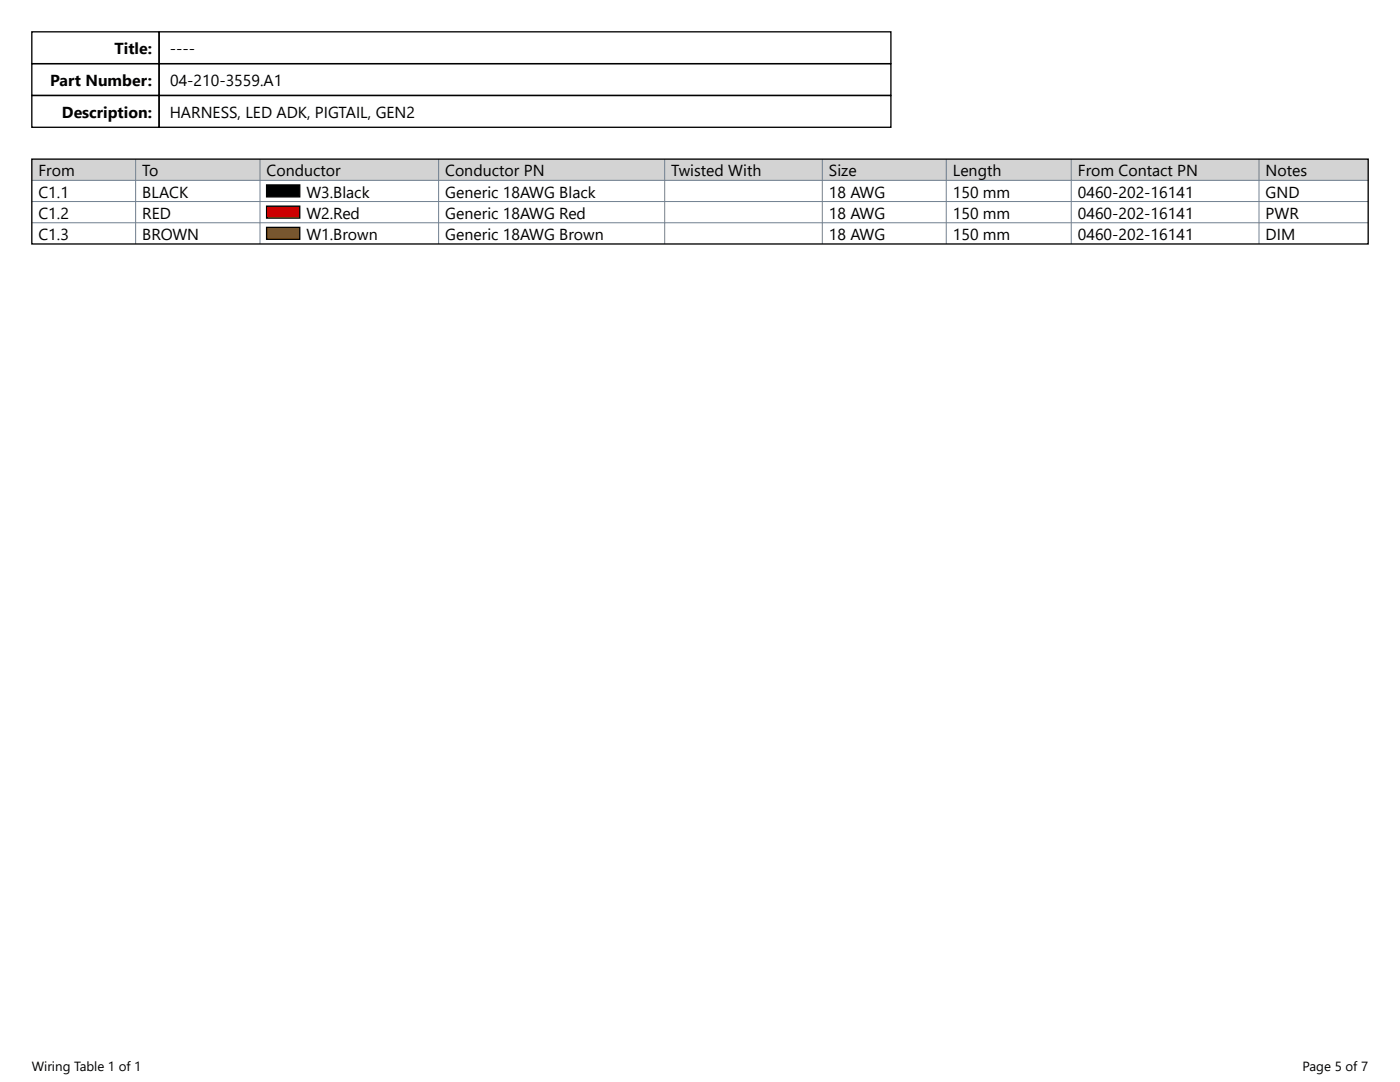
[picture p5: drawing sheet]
<svg xmlns="http://www.w3.org/2000/svg" width="279mm" height="216mm" viewBox="0 0 279 216" stroke-linecap="round" stroke-linejoin="round" font-family="sans-serif">
<defs><g id="words">
<g font-size="3.2">
<text x="22.9" y="10.8">Title:</text>
<text x="33.9" y="10.8">----</text>
<text x="10" y="17.2">Part Number:</text>
<text x="33.9" y="17.2">04-210-3559.A1</text>
<text x="12.4" y="23.5">Description:</text>
<text x="33.9" y="23.5">HARNESS, LED ADK, PIGTAIL, GEN2</text>
<text x="7.7" y="35.2">From</text>
<text x="28.4" y="35.2">To</text>
<text x="53.2" y="35.2">Conductor</text>
<text x="88.9" y="35.2">Conductor PN</text>
<text x="134" y="35.2">Twisted With</text>
<text x="165.4" y="35.2">Size</text>
<text x="190.2" y="35.2">Length</text>
<text x="215.1" y="35.2">From Contact PN</text>
<text x="252.6" y="35.2">Notes</text>
<text x="7.7" y="39.4">C1.1</text>
<text x="28.4" y="39.4">BLACK</text>
<text x="61.1" y="39.4">W3.Black</text>
<text x="88.9" y="39.4">Generic 18AWG Black</text>
<text x="165.4" y="39.4">18 AWG</text>
<text x="190.2" y="39.4">150 mm</text>
<text x="215.1" y="39.4">0460-202-16141</text>
<text x="252.6" y="39.4">GND</text>
<text x="7.7" y="43.6">C1.2</text>
<text x="7.7" y="47.9">C1.3</text>
<text x="28.4" y="43.6">RED</text>
<text x="28.4" y="47.9">BROWN</text>
<text x="61.1" y="43.6">W2.Red</text>
<text x="61.1" y="47.9">W1.Brown</text>
<text x="88.9" y="43.6">Generic 18AWG Red</text>
<text x="88.9" y="47.9">Generic 18AWG Brown</text>
<text x="165.4" y="43.6">18 AWG</text>
<text x="165.4" y="47.9">18 AWG</text>
<text x="190.2" y="43.6">150 mm</text>
<text x="190.2" y="47.9">150 mm</text>
<text x="215.1" y="43.6">0460-202-16141</text>
<text x="215.1" y="47.9">0460-202-16141</text>
<text x="252.6" y="43.6">PWR</text>
<text x="252.6" y="47.9">DIM</text>
</g>
<g font-size="2.6">
<text x="6.3" y="213.7">Wiring Table 1 of 1</text>
<text x="260" y="213.7">Page 5 of 7</text>
</g>
</g></defs>
<path d="M6.3 31.8h266.8v4.2h-266.8z" fill-rule="evenodd" fill="#d3d3d3"/>
<path d="M6.3 36h266.8M27.1 31.8v16.9M51.9 31.8v16.9M87.5 31.8v16.9M132.7 31.8v16.9M164.1 31.8v16.9M188.8 31.8v16.9M213.8 31.8v16.9M251.3 31.8v16.9M6.3 40.2h266.8M6.3 44.5h266.8" fill="none" stroke="#708090" stroke-width=".2"/>
<path d="M53.2 36.9h6.6v2.4h-6.6z" fill-rule="evenodd" fill="#000" stroke="#000" stroke-width=".26"/>
<path d="M53.2 41.1h6.6v2.4h-6.6z" fill-rule="evenodd" fill="#c00" stroke="#000" stroke-width=".26"/>
<path d="M53.2 45.4h6.6v2.4h-6.6z" fill-rule="evenodd" fill="#885418" stroke="#000" stroke-width=".26"/>
<path d="M6.3 12.7h25.4v6.4h-25.4zM6.3 6.4h25.4v6.3h-25.4zM6.3 19h25.4v6.4h-25.4zM31.8 6.4h146v6.3h-146zM31.8 12.7h146v6.4h-146zM31.8 19h146v6.4h-146zM6.3 31.8h266.8v16.9h-266.8z" fill="none" stroke="#000" stroke-width=".26"/>
<use href="#words"/>
</svg>
